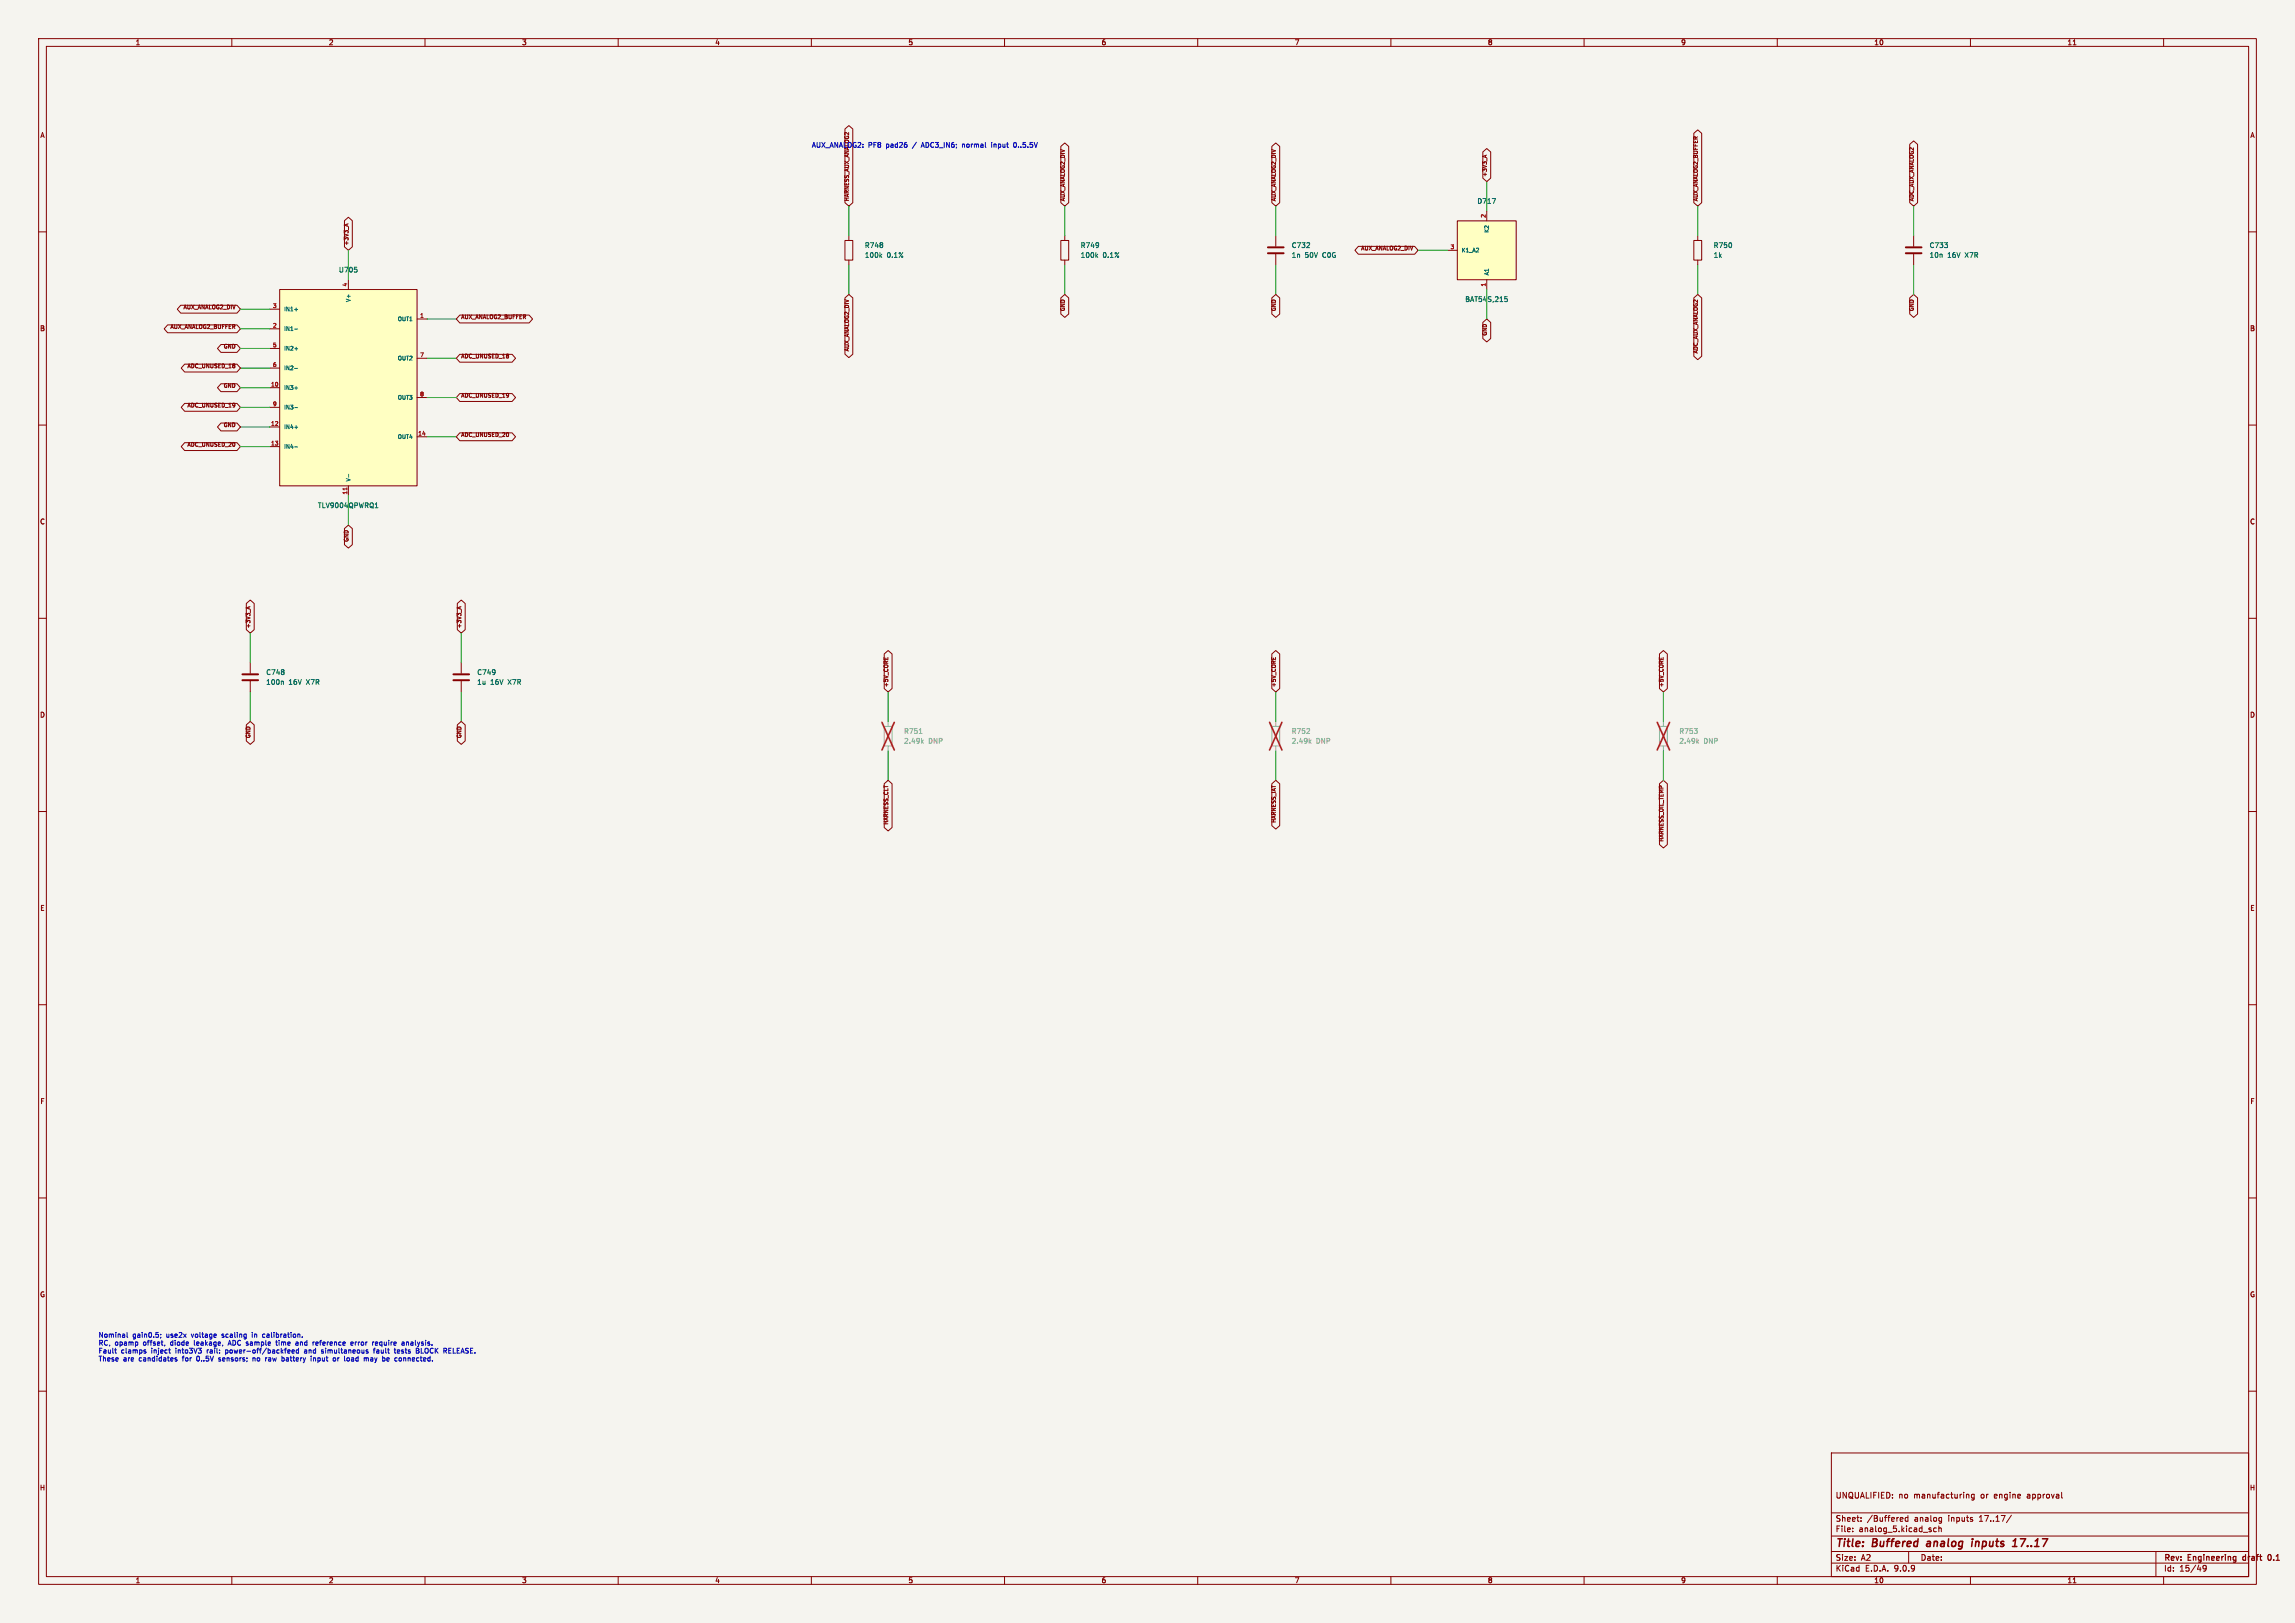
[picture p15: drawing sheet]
<svg xmlns="http://www.w3.org/2000/svg" width="594mm" height="420mm" viewBox="0 0 594 420" stroke-linecap="round" stroke-linejoin="round" font-family="sans-serif">
<defs><g id="words">
<g font-size="2.8" fill="#840000">
<text x="475" y="400.9">Title:</text>
<text x="484.7" y="400.9">Buffered</text>
<text x="499.6" y="400.9">analog</text>
<text x="512" y="400.9">inputs</text>
<text x="523.4" y="400.9">17..17</text>
</g>
<g font-size="2.1" fill="#840000">
<text x="475" y="388">UNQUALIFIED:</text>
<text x="491.4" y="388">no</text>
<text x="495.4" y="388">manufacturing</text>
<text x="512.8" y="388">or</text>
<text x="516.4" y="388">engine</text>
<text x="525.1" y="388">approval</text>
<text x="475" y="394">Sheet:</text>
<text x="483.2" y="394">/Buffered</text>
<text x="495.5" y="394">analog</text>
<text x="504.4" y="394">inputs</text>
<text x="512.6" y="394">17..17/</text>
<text x="475" y="396.7">File:</text>
<text x="481.1" y="396.7">analog_5.kicad_sch</text>
<text x="475" y="406.9">KiCad</text>
<text x="475" y="404.1">Size:</text>
<text x="481.7" y="404.1">A2</text>
<text x="482.7" y="406.9">E.D.A.</text>
<text x="490.3" y="406.9">9.0.9</text>
<text x="497" y="404.1">Date:</text>
<text x="560" y="404.3">Rev:</text>
<text x="560" y="406.9">Id:</text>
<text x="564.1" y="406.9">15/49</text>
<text x="566.4" y="404.3">Engineering</text>
<text x="581.2" y="404.3">draft</text>
<text x="588.3" y="404.3">0.1</text>
</g>
<g font-size="1.8" fill="#840000">
<text x="35" y="11.9">1</text>
<text x="85" y="11.9">2</text>
<text x="135" y="11.9">3</text>
<text x="185" y="11.9">4</text>
<text x="235" y="11.9">5</text>
<text x="285" y="11.9">6</text>
<text x="335" y="11.9">7</text>
<text x="385" y="11.9">8</text>
<text x="435" y="11.9">9</text>
<text x="485" y="11.9">10</text>
<text x="535" y="11.9">11</text>
<text x="10.3" y="35.9">A</text>
<text x="582.3" y="35.9">A</text>
<text x="10.3" y="85.9">B</text>
<text x="582.3" y="85.9">B</text>
<text x="10.3" y="135.9">C</text>
<text x="582.3" y="135.9">C</text>
<text x="10.3" y="185.9">D</text>
<text x="582.3" y="185.9">D</text>
<text x="10.3" y="235.9">E</text>
<text x="582.3" y="235.9">E</text>
<text x="10.3" y="285.9">F</text>
<text x="582.3" y="285.9">F</text>
<text x="10.3" y="335.9">G</text>
<text x="582.3" y="335.9">G</text>
<text x="10.2" y="385.9">H</text>
<text x="582.2" y="385.9">H</text>
<text x="35" y="409.9">1</text>
<text x="85" y="409.9">2</text>
<text x="135" y="409.9">3</text>
<text x="185" y="409.9">4</text>
<text x="235" y="409.9">5</text>
<text x="285" y="409.9">6</text>
<text x="335" y="409.9">7</text>
<text x="385" y="409.9">8</text>
<text x="435" y="409.9">9</text>
<text x="485" y="409.9">10</text>
<text x="535" y="409.9">11</text>
</g>
<g font-size="1.8" fill="#0000c2">
<text x="210" y="38.5">AUX_ANALOG2:</text>
<text x="224.7" y="38.5">PF8</text>
<text x="229.5" y="38.5">pad26</text>
<text x="236.5" y="38.5">/</text>
<text x="239" y="38.5">ADC3_IN6;</text>
<text x="249.7" y="38.5">normal</text>
<text x="257.5" y="38.5">input</text>
<text x="263.4" y="38.5">0..5.5V</text>
<text x="25.4" y="346.5">Nominal</text>
<text x="34.3" y="346.5">gain0.5;</text>
<text x="43.2" y="346.5">use2x</text>
<text x="49.8" y="346.5">voltage</text>
<text x="57.9" y="346.5">scaling</text>
<text x="65.9" y="346.5">in</text>
<text x="68.8" y="346.5">calibration.</text>
<text x="25.4" y="348.5">RC,</text>
<text x="25.4" y="350.6">Fault</text>
<text x="25.4" y="352.6">These</text>
<text x="29.7" y="348.5">opamp</text>
<text x="31.3" y="350.6">clamps</text>
<text x="31.9" y="352.6">are</text>
<text x="36.1" y="352.6">candidates</text>
<text x="37.2" y="348.5">offset,</text>
<text x="39.3" y="350.6">inject</text>
<text x="44.4" y="348.5">diode</text>
<text x="45.7" y="350.6">into3V3</text>
<text x="47.5" y="352.6">for</text>
<text x="50.7" y="348.5">leakage,</text>
<text x="51.4" y="352.6">0..5V</text>
<text x="54" y="350.6">rail:</text>
<text x="57.3" y="352.6">sensors;</text>
<text x="59" y="350.6">power-off/backfeed</text>
<text x="59.8" y="348.5">ADC sample</text>
<text x="66.3" y="352.6">no</text>
<text x="69.8" y="352.6">raw</text>
<text x="72.5" y="348.5">time</text>
<text x="74.2" y="352.6">battery</text>
<text x="77.8" y="348.5">and</text>
<text x="79.7" y="350.6">and</text>
<text x="82" y="352.6">input</text>
<text x="82.4" y="348.5">reference</text>
<text x="84.3" y="350.6">simultaneous</text>
<text x="87.9" y="352.6">or</text>
<text x="91" y="352.6">load</text>
<text x="92.5" y="348.5">error</text>
<text x="96.3" y="352.6">may</text>
<text x="98" y="350.6">fault</text>
<text x="98.3" y="348.5">require</text>
<text x="101.3" y="352.6">be</text>
<text x="103.6" y="350.6">tests</text>
<text x="104.7" y="352.6">connected.</text>
<text x="106.1" y="348.5">analysis.</text>
<text x="109.4" y="350.6">BLOCK</text>
<text x="116.7" y="350.6">RELEASE.</text>
</g>
<g font-size="1.8" fill="#006464">
<text x="382.3" y="52.9">D717</text>
<text x="223.7" y="64.4">R748</text>
<text x="279.6" y="64.4">R749</text>
<text x="334.2" y="64.4">C732</text>
<text x="443.4" y="64.4">R750</text>
<text x="499.3" y="64.4">C733</text>
<text x="87.6" y="70.7">U705</text>
<text x="223.7" y="66.9">100k</text>
<text x="229.5" y="66.9">0.1%</text>
<text x="279.6" y="66.9">100k</text>
<text x="285.4" y="66.9">0.1%</text>
<text x="334.2" y="66.9">1n</text>
<text x="337.7" y="66.9">50V</text>
<text x="342.4" y="66.9">C0G</text>
<text x="443.4" y="66.9">1k</text>
<text x="499.3" y="66.9">10n</text>
<text x="504" y="66.9">16V</text>
<text x="508.7" y="66.9">X7R</text>
<text x="379.1" y="78.3">BAT54S,215</text>
<text x="82.2" y="131.7">TLV9004QPWRQ1</text>
<text x="68.8" y="174.9">C748</text>
<text x="68.8" y="177.4">100n</text>
<text x="74.7" y="177.4">16V</text>
<text x="79.4" y="177.4">X7R</text>
<text x="123.4" y="174.9">C749</text>
<text x="123.4" y="177.4">1u</text>
<text x="126.9" y="177.4">16V</text>
<text x="131.6" y="177.4">X7R</text>
</g>
<g font-size="1.8" fill="#939391">
<text x="233.9" y="190.1">R751</text>
<text x="334.2" y="190.1">R752</text>
<text x="434.5" y="190.1">R753</text>
<text x="233.9" y="192.6">2.49k</text>
<text x="240.3" y="192.6">DNP</text>
<text x="334.2" y="192.6">2.49k</text>
<text x="340.6" y="192.6">DNP</text>
<text x="434.5" y="192.6">2.49k</text>
<text x="441" y="192.6">DNP</text>
</g>
<g font-size="1.4" fill="#840000">
<text x="384.9" y="45.8" transform="rotate(-90 384.9 45.8)">+3V3_A</text>
<text x="219.8" y="52.2" transform="rotate(-90 219.8 52.2)">HARNESS_AUX_ANALOG2</text>
<text x="275.7" y="52.2" transform="rotate(-90 275.7 52.2)">AUX_ANALOG2_DIV</text>
<text x="330.3" y="52.2" transform="rotate(-90 330.3 52.2)">AUX_ANALOG2_DIV</text>
<text x="439.5" y="52.2" transform="rotate(-90 439.5 52.2)">AUX_ANALOG2_BUFFER</text>
<text x="495.4" y="52.2" transform="rotate(-90 495.4 52.2)">ADC_AUX_ANALOG2</text>
<text x="90.2" y="63.6" transform="rotate(-90 90.2 63.6)">+3V3_A</text>
<text x="352.1" y="64.8">AUX_ANALOG2_DIV</text>
<text x="47.3" y="80.1">AUX_ANALOG2_DIV</text>
<text x="119.3" y="82.6">AUX_ANALOG2_BUFFER</text>
<text x="275.7" y="80.7" transform="rotate(-90 275.7 80.7)">GND</text>
<text x="330.3" y="80.7" transform="rotate(-90 330.3 80.7)">GND</text>
<text x="495.4" y="80.7" transform="rotate(-90 495.4 80.7)">GND</text>
<text x="43.9" y="85.2">AUX_ANALOG2_BUFFER</text>
<text x="384.9" y="87" transform="rotate(-90 384.9 87)">GND</text>
<text x="48.4" y="95.3">ADC_UNUSED_18</text>
<text x="57.7" y="90.2">GND</text>
<text x="119.3" y="92.8">ADC_UNUSED_18</text>
<text x="219.8" y="91.1" transform="rotate(-90 219.8 91.1)">AUX_ANALOG2_DIV</text>
<text x="439.5" y="91.6" transform="rotate(-90 439.5 91.6)">ADC_AUX_ANALOG2</text>
<text x="57.7" y="100.4">GND</text>
<text x="48.4" y="105.5">ADC_UNUSED_19</text>
<text x="119.3" y="102.9">ADC_UNUSED_19</text>
<text x="57.7" y="110.6">GND</text>
<text x="119.3" y="113.1">ADC_UNUSED_20</text>
<text x="48.4" y="115.6">ADC_UNUSED_20</text>
<text x="90.2" y="140.4" transform="rotate(-90 90.2 140.4)">GND</text>
<text x="64.8" y="162.7" transform="rotate(-90 64.8 162.7)">+3V3_A</text>
<text x="119.5" y="162.7" transform="rotate(-90 119.5 162.7)">+3V3_A</text>
<text x="229.9" y="177.9" transform="rotate(-90 229.9 177.9)">+5V_CORE</text>
<text x="330.3" y="177.9" transform="rotate(-90 330.3 177.9)">+5V_CORE</text>
<text x="430.6" y="177.9" transform="rotate(-90 430.6 177.9)">+5V_CORE</text>
<text x="64.8" y="191.2" transform="rotate(-90 64.8 191.2)">GND</text>
<text x="119.5" y="191.2" transform="rotate(-90 119.5 191.2)">GND</text>
<text x="229.9" y="213.6" transform="rotate(-90 229.9 213.6)">HARNESS_CLT</text>
<text x="330.3" y="213.1" transform="rotate(-90 330.3 213.1)">HARNESS_IAT</text>
<text x="430.6" y="218" transform="rotate(-90 430.6 218)">HARNESS_OIL_TEMP</text>
</g>
<g font-size="1.4" fill="#a90000">
<text x="384.6" y="56.5" transform="rotate(-90 384.6 56.5)">2</text>
<text x="375.3" y="64.5">3</text>
<text x="89.9" y="74.3" transform="rotate(-90 89.9 74.3)">4</text>
<text x="384.6" y="74.3" transform="rotate(-90 384.6 74.3)">1</text>
<text x="70.5" y="79.8">3</text>
<text x="108.6" y="82.3">1</text>
<text x="70.5" y="84.8">2</text>
<text x="70.5" y="89.9">5</text>
<text x="70.5" y="95">6</text>
<text x="108.6" y="92.5">7</text>
<text x="70" y="100.1">10</text>
<text x="70.5" y="105.2">9</text>
<text x="108.6" y="102.6">8</text>
<text x="70" y="110.2">12</text>
<text x="108.1" y="112.8">14</text>
<text x="70" y="115.3">13</text>
<text x="89.9" y="128.1" transform="rotate(-90 89.9 128.1)">11</text>
</g>
<g font-size="1.4" fill="#006464">
<text x="378.2" y="65.5">K1_A2</text>
<text x="385.5" y="60.4" transform="rotate(-90 385.5 60.4)">K2</text>
<text x="385.5" y="71.4" transform="rotate(-90 385.5 71.4)">A1</text>
<text x="73.4" y="80.7">IN1+</text>
<text x="90.9" y="78.3" transform="rotate(-90 90.9 78.3)">V+</text>
<text x="102.8" y="83.3">OUT1</text>
<text x="73.4" y="85.8">IN1-</text>
<text x="73.4" y="90.9">IN2+</text>
<text x="73.4" y="96">IN2-</text>
<text x="102.8" y="93.4">OUT2</text>
<text x="73.4" y="101.1">IN3+</text>
<text x="73.4" y="106.1">IN3-</text>
<text x="102.8" y="103.6">OUT3</text>
<text x="73.4" y="111.2">IN4+</text>
<text x="102.8" y="113.8">OUT4</text>
<text x="73.4" y="116.3">IN4-</text>
<text x="90.9" y="124.7" transform="rotate(-90 90.9 124.7)">V-</text>
</g>
</g></defs>
<path d="M0 0h594v420h-594z" fill="#f5f4ef" stroke="#f5f4ef" stroke-width=".26"/>
<g fill="none" stroke="#840000" stroke-width=".26">
<path d="M10 10h574v400h-574zM12 12h570v396h-570zM60 10v2M110 10v2M160 10v2M210 10v2M260 10v2M310 10v2M360 10v2M410 10v2M460 10v2M510 10v2"/>
<path d="M536.6 11.6h.7M560 10v2M10 60h2M582 60h2M10 110h2M582 110h2M10 160h2M582 160h2M10 210h2M582 210h2M10 260h2M582 260h2"/>
<path d="M10 310h2M582 310h2M10 360h2M474 376h108v32h-108zM582 360h2M474 397.5h108M474 391.5h108M479.5 396.2v.2M479.5 395.4v.2M481.7 393.5v.2M481.7 392.7v.2M492.3 392.7l.2 .3-.7 .2"/>
<path d="M492.5 393.6l-.2 .1M493.8 392.2v1.5M493.8 392.7h-.4l-.3 .3 .1 .6h.6M501.2 395.4h-.5l-.2 .3 .1 .6h.6M501.8 395.5l.6-.1 .1 1M501.8 394.9v1.5M502.4 392.7h.1M502.5 392.7l-.1 1.4M502.5 393.6l-.1 .1M509.2 386.7l.4 .2v.8M511 386.7h-.5l-.3 .3 .2 .6h.6M511 386.7v1.2l-.3 .3-.4-.1"/>
<path d="M520.6 392.1l-1.3 1.9M533.7 387.6l.1 .1M60 408v2M110 408v2M160 408v2M210 408v2M260 408v2M310 408v2M360 408v2M410 408v2M460 408v2M474 404.5h108"/>
<path d="M474 401.5h108M494 401.5v3M510 408v2M536.6 409.6h.7M558 401.5v6.5M560 408v2M570.2 405.4v.3l.3 .3 .5-.3M571 405.4v.8l-.3 .3-.4 .1"/>
</g>
<path d="M580.6 402.9v.7M587.7 402.4l-.2-.1a.8 .8 0 0 0-.5 .7 .8 .8 0 0 0 .5 .8l.2-.2" fill="none" stroke="#840000" stroke-width=".3"/>
<path d="M498.8 399.5l-.2 .4 .3 .3M510.5 398.9l-.2 1.3M510.6 398.2l-.1 .2M521.3 398.7l.4-.5-.3 2M522.9 398.2h1.4M520.9 400.2h1.1" fill="none" stroke="#840000" stroke-width=".4"/>
<path d="M377.2 57.2h15.2v15.2h-15.2z" fill="#ffffc2"/>
<g fill="none" stroke="#840000" stroke-width=".26">
<path d="M377.2 57.2h15.2v15.2h-15.2zM384.8 54.6v2.6M218.7 62.2h2v5.1h-2zM219.7 61v1.2M219.7 67.3v1.3M274.6 62.2h2v5.1h-2zM275.6 61v1.2M275.6 67.3v1.3M330.2 61v2.8M330.2 65.8v2.8M374.6 64.8h2.6M384.8 72.4v2.5"/>
<path d="M495.3 61v2.8M495.3 65.8v2.8M119.4 171.5v2.7M119.4 176.3v2.8"/>
</g>
<path d="M386.2 51.4h.9l-.6 1.2M227.9 66.1l.3 .5M228.2 65.8l-.4 .5M283.8 66.1l.3 .5M284.1 65.8l-.5 .5M389.5 76.8h.6M389.6 77.3l.6 .2-.2 .5h-.4" fill="none" stroke="#006464" stroke-width=".26"/>
<path d="M329.2 188h2v5h-2zM330.2 186.7v1.3M330.2 193v1.3" fill="none" stroke="#9c9b98" stroke-width=".26"/>
<path d="M339 191.9l.3 .4M339.3 191.5l-.5 .5" fill="none" stroke="#939391" stroke-width=".26"/>
<path d="M328.6 186.9l3.2 7.2M331.8 186.9l-3.2 7.2" fill="none" stroke="#e12e31" stroke-width=".46"/>
<path d="M328.2 64h4M328.2 65.5h4M493.3 64h4M493.3 65.5h4M117.3 174.5h4.1M117.3 176h4.1" fill="none" stroke="#840000" stroke-width=".51"/>
<path d="M72.4 74.9h35.5v50.8h-35.5z" fill="#ffffc2"/>
<g fill="none" stroke="#840000" stroke-width=".26">
<path d="M218.7 33.4l1-.9 1 .9v19.1l-1 .8-1-.8zM274.6 37.9l1-.9 1 .9v14.6l-1 .8-1-.8zM329.2 37.9l1-.9 1 .9v14.6l-1 .8-1-.8zM383.8 39.3l1-.9 1 .9v6.8l-1 .9-1-.9zM438.4 34.5l1-.9 1 .9v18l-1 .8-1-.8zM494.3 37.4l1-.9 1 .9v15.1l-1 .8-1-.8zM89.2 57.1l1-.9 1 .9v6.8l-1 .9-1-.9zM89.8 58v.5M90.1 57.9l-1 .4M384.5 40.2v.5M384.8 40.1l-1.1 .4M46.8 79h14.5l.9 1-.9 1h-14.5l-.9-1z"/>
<path d="M72.4 74.9h35.5v50.8h-35.5zM90.2 72.4v2.5M218.7 77.1l1-.9 1 .9v14.6l-1 .8-1-.8zM274.6 77.1l1-.9 1 .9v4.2l-1 .8-1-.8zM329.2 77.1l1-.9 1 .9v4.2l-1 .8-1-.8zM351.6 63.8h14.5l.9 1-.9 1h-14.5l-.9-1zM438.4 77.1l1-.9 1 .9v15.1l-1 .9-1-.9zM438.4 62.2h2v5.1h-2zM439.4 61v1.2M439.4 67.3v1.3M494.3 77.1l1-.9 1 .9v4.2l-1 .8-1-.8zM43.4 84.1h17.9l.9 1-.9 1h-17.9l-.9-1z"/>
<path d="M47.8 94.2h13.5l.9 1.1-.9 1h-13.5l-.9-1zM57.2 99.3h4.1l.9 1-.9 1h-4.1l-.9-1zM57.2 89.2h4.1l.9 1-.9 1h-4.1l-.9-1zM69.8 80h2.6M69.8 85.1h2.6M69.8 90.2h2.6M69.8 95.3h2.6M107.9 82.6h2.6M107.9 92.7h2.6M119 81.5h18l.8 1.1-.8 1h-18l-.9-1zM119 91.7h13.5l.9 1-.9 1h-13.5l-.9-1zM383.8 83.4l1-.8 1 .8v4.2l-1 .9-1-.9z"/>
<path d="M47.8 104.4h13.5l.9 1-.9 1h-13.5l-.9-1zM47.8 114.6h13.5l.9 1-.9 1h-13.5l-.9-1zM57.2 109.5h4.1l.9 1-.9 1h-4.1l-.9-1zM69.8 100.3h2.6M69.8 105.4h2.6M69.8 110.5h2.6M69.8 115.6h2.6M107.9 102.9h2.6M107.9 113h2.6M119 101.9h13.5l.9 1-.9 1h-13.5l-.9-1zM119 112h13.5l.9 1-.9 1h-13.5l-.9-1zM89.2 136.8l1-.9 1 .9v4.1l-1 .9-1-.9z"/>
<path d="M90.2 125.7v2.6M63.8 156.2l1-.9 1 .9v6.7l-1 .9-1-.9zM64.4 157.1v.5M64.7 157l-1 .3M118.4 156.2l1-.9 1 .9v6.7l-1 .9-1-.9zM119 157.1v.5M119.3 157l-1 .3M64.8 171.5v2.7M64.8 176.3v2.8M228.9 169.2l1-.9 1 .9v9l-1 .9-1-.9zM329.2 169.2l1-.9 1 .9v9l-1 .9-1-.9zM429.5 169.2l1-.9 1 .9v9l-1 .9-1-.9z"/>
<path d="M63.8 187.6l1-.9 1 .9v4.1l-1 .9-1-.9zM118.4 187.6l1-.9 1 .9v4.1l-1 .9-1-.9zM228.9 202.8l1-.9 1 .9v11.3l-1 .9-1-.9zM329.2 202.8l1-.9 1 .9v10.9l-1 .8-1-.8zM429.5 202.8l1-.9 1 .9v15.7l-1 .9-1-.9z"/>
</g>
<path d="M92.3 69.8v.5M76.3 80.1h.7M76.3 85.2h.7M76.3 90.2h.7M76.3 95.3h.7M76.3 100.4h.7M76.3 105.5h.7M76.3 110.6h.7M76.3 115.6h.7M90.2 122.7v.8M97.1 131.4h.7M73.2 176.3l.2 .1v.7" fill="none" stroke="#006464" stroke-width=".26"/>
<path d="M89.8 126.2v.6" fill="none" stroke="#a90000" stroke-width=".26"/>
<path d="M228.9 188h2v5h-2zM229.9 186.7v1.3M229.9 193v1.3M429.5 188h2v5h-2zM430.5 186.7v1.3M430.5 193v1.3" fill="none" stroke="#9c9b98" stroke-width=".26"/>
<path d="M237.9 189.8h.7M238.6 191.9l.4 .4M239 191.5l-.5 .5M439.3 191.9l.4 .4M439.7 191.5l-.5 .5" fill="none" stroke="#939391" stroke-width=".26"/>
<path d="M228.3 186.9l3.2 7.2M231.5 186.9l-3.2 7.2M428.9 186.9l3.2 7.2M432.1 186.9l-3.2 7.2" fill="none" stroke="#e12e31" stroke-width=".46"/>
<path d="M62.7 174.5h4.1M62.7 176h4.1" fill="none" stroke="#840000" stroke-width=".51"/>
<g fill="none" stroke="#009600" stroke-width=".26">
<path d="M219.7 53.3v7.7M275.6 53.3v7.7M330.2 53.3v7.7M384.8 47v7.6M439.4 53.3v7.7M495.3 53.3v7.7M90.2 64.8v7.6M219.7 68.6v7.6M275.6 68.6v7.6M330.2 68.6v7.6M367 64.8h7.6M384.8 74.9v7.7"/>
<path d="M439.4 68.6v7.6M495.3 68.6v7.6M62.2 85.1h7.6M62.2 90.2h7.6M62.2 95.3h7.6M62.2 80h7.6M110.5 82.6h7.6M110.5 92.7h7.6M62.2 100.3h7.6M62.2 105.4h7.6M62.2 110.5h7.6M62.2 115.6h7.6"/>
<path d="M110.5 102.9h7.6M110.5 113h7.6M90.2 128.3v7.6M64.8 163.8v7.7M64.8 179.1v7.6M119.4 163.8v7.7M119.4 179.1v7.6M229.9 179.1v7.6M330.2 179.1v7.6M430.5 179.1v7.6M229.9 194.3v7.6M330.2 194.3v7.6"/>
<path d="M430.5 194.3v7.6"/>
</g>
<g fill="none" stroke="#0000c2" stroke-width=".26">
<path d="M249.1 37.3v.8M249.3 37.3l-.2 .1M256.7 36.9v.1M256.7 37.3v.8M262.9 36.9h-.1a.62 .62 0 0 0-.5 .6 .62 .62 0 0 0 .6 .6M29.9 350l.3 .2M32.9 344.8v1.1l.2 .2M37.4 349.7l.4 .3-.4 .2M41.6 345.3v.1M41.6 346l-.1 .3M42.7 348.1l-.1 .2M43.6 349.3h.5"/>
<path d="M43.9 350.1l.2 .1M45.8 351.4h-.3l-.2 .1 .5 .3v.3h-.5M56.6 352.1l.1 .1M56.8 351.4l-.2 .1 .2 .3M58.4 349.3v1.3M58.4 350.1l.1 .1M58.5 349.3l-.1 .1M59.1 347.8h.6M59.4 346.8l-.4 1.3M65.3 344.8v.1M65.3 345.2v.9M65.5 351.4v.8"/>
<path d="M68.4 345.2l-.4 .3v.5l.4 .1M71.3 347.3h.5M71.5 346.8v1.1l.3 .2M73 350.9v1.3M73.5 351.5v.6l-.4 .1M74.5 349.4l.4-.1 .2 .3-.6 .1M74.5 350.1h.5M75.6 349.7l.6-.1-.1-.2-.3-.1-.2 .2v.6h.5M76.6 347.3h.5v.8M77.1 347.6l-.6 .2 .2 .3h.4M77.3 349.4l-.4-.1-.2 .3 .1 .5h.5M77.3 348.9v1.3"/>
<path d="M78.2 346v.1M79.2 349.3l-.4 .1M79.3 349.7l-.5 .2v.2l.5 .1M80.5 351.4v.8M81.1 351.4v.8M81.3 347.3h.1M81.5 351.4l-.4 .1M82.2 347.3l-.5 .2 .1 .6h.4M82.3 347.6l-.6 .1M83.7 349.4l-.3-.1-.2 .3 .5 .3M83.7 350l-.1 .2-.4-.1M86.3 351.4h.3l.3 .2-.1 .5h-.5"/>
<path d="M89.2 350.9v1.1M90 351.4l.5 .2-.1 .5-.4 .1M90.8 347.7l.6-.1v-.3h-.4l-.2 .2 .1 .6h.5M94.9 351.4h.4v.8M95.2 349.8v.3M96.6 349.3h.5M97.1 348.9l-.3 .2v1.1M97.2 347.7l.6-.1-.1-.3h-.4l-.1 .2v.6h.5M99 350.9v1.3M100.2 352.1h.5M100.2 351.4h.3l.2 .3-.6 .1M102.2 348.9v1.1l.3 .2"/>
<path d="M102.8 349.5l.2 .7M103.5 349.6l-.7 .1M103.7 351.4l.2 .2v.4l-.2 .2M104.2 347.3l.4 .2v.6M104.6 348.1h-.4M104.6 347.6h-.4M105.2 347.3v.8M105.6 347.3l-.4 .1M108.2 349.5l.3 .2-.1 .3-.7 .2M116.2 349.5h.4M116.8 348.9h-.6v1.3h.6"/>
</g>
<use href="#words"/>
</svg>
